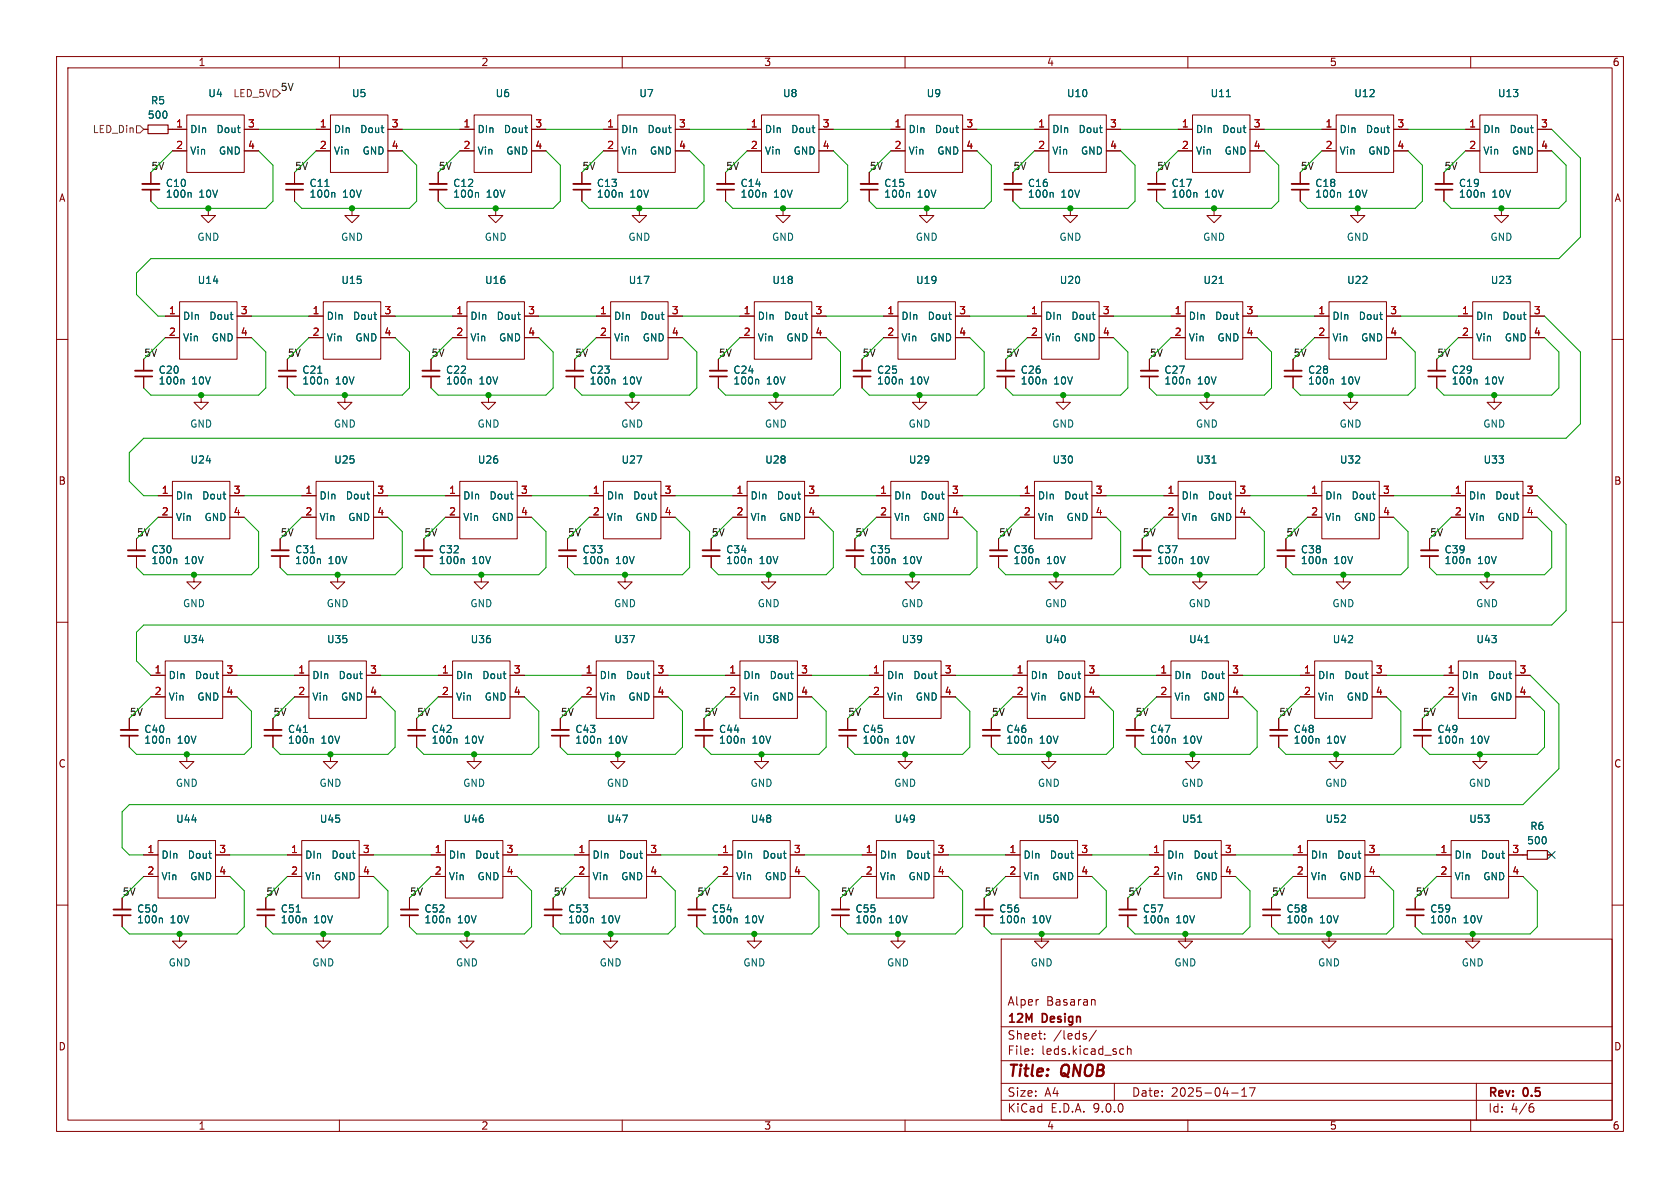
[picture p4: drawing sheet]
<svg xmlns="http://www.w3.org/2000/svg" width="297mm" height="210mm" viewBox="0 0 297 210" stroke-linecap="round" stroke-linejoin="round" font-family="sans-serif">
<defs><g id="words">
<g font-size="2.8" fill="#840000">
<text x="178" y="190.9">Title:</text>
<text x="187.7" y="190.9">QNOB</text>
</g>
<g font-size="2.1" fill="#840000">
<text x="178" y="178">Alper</text>
<text x="184.9" y="178">Basaran</text>
<text x="178" y="184">Sheet:</text>
<text x="178" y="181.2">12M</text>
<text x="184.3" y="181.2">Design</text>
<text x="186.2" y="184">/leds/</text>
<text x="178" y="186.7">File:</text>
<text x="184.1" y="186.7">leds.kicad_sch</text>
<text x="178" y="196.9">KiCad</text>
<text x="178" y="194.1">Size:</text>
<text x="184.7" y="194.1">A4</text>
<text x="185.7" y="196.9">E.D.A.</text>
<text x="193.3" y="196.9">9.0.0</text>
<text x="200" y="194.1">Date:</text>
<text x="207" y="194.1">2025-04-17</text>
<text x="263" y="194.3">Rev:</text>
<text x="263" y="196.9">Id:</text>
<text x="267.1" y="196.9">4/6</text>
<text x="269.4" y="194.3">0.5</text>
</g>
<g font-size="1.8" fill="#840000">
<text x="35" y="11.9">1</text>
<text x="85" y="11.9">2</text>
<text x="135" y="11.9">3</text>
<text x="185" y="11.9">4</text>
<text x="235" y="11.9">5</text>
<text x="285" y="11.9">6</text>
<text x="10.3" y="35.9">A</text>
<text x="285.3" y="35.9">A</text>
<text x="10.3" y="85.9">B</text>
<text x="285.3" y="85.9">B</text>
<text x="10.3" y="135.9">C</text>
<text x="285.3" y="135.9">C</text>
<text x="10.3" y="185.9">D</text>
<text x="285.3" y="185.9">D</text>
<text x="35" y="199.9">1</text>
<text x="85" y="199.9">2</text>
<text x="135" y="199.9">3</text>
<text x="185" y="199.9">4</text>
<text x="235" y="199.9">5</text>
<text x="285" y="199.9">6</text>
</g>
<g font-size="1.8" fill="#006464">
<text x="36.7" y="17.4">U4</text>
<text x="62.1" y="17.4">U5</text>
<text x="87.5" y="17.4">U6</text>
<text x="112.9" y="17.4">U7</text>
<text x="138.3" y="17.4">U8</text>
<text x="163.7" y="17.4">U9</text>
<text x="188.5" y="17.4">U10</text>
<text x="213.9" y="17.4">U11</text>
<text x="239.3" y="17.4">U12</text>
<text x="264.7" y="17.4">U13</text>
<text x="26" y="21.2">500</text>
<text x="26.6" y="18.6">R5</text>
<text x="33.5" y="23.7">DIn</text>
<text x="38.2" y="23.7">Dout</text>
<text x="58.9" y="23.7">DIn</text>
<text x="63.6" y="23.7">Dout</text>
<text x="84.3" y="23.7">DIn</text>
<text x="89" y="23.7">Dout</text>
<text x="109.7" y="23.7">DIn</text>
<text x="114.4" y="23.7">Dout</text>
<text x="135.1" y="23.7">DIn</text>
<text x="139.8" y="23.7">Dout</text>
<text x="160.5" y="23.7">DIn</text>
<text x="165.2" y="23.7">Dout</text>
<text x="185.9" y="23.7">DIn</text>
<text x="190.6" y="23.7">Dout</text>
<text x="211.3" y="23.7">DIn</text>
<text x="216" y="23.7">Dout</text>
<text x="236.7" y="23.7">DIn</text>
<text x="241.4" y="23.7">Dout</text>
<text x="262.1" y="23.7">DIn</text>
<text x="266.8" y="23.7">Dout</text>
<text x="33.5" y="27.5">Vin</text>
<text x="38.6" y="27.5">GND</text>
<text x="58.9" y="27.5">Vin</text>
<text x="64" y="27.5">GND</text>
<text x="84.3" y="27.5">Vin</text>
<text x="89.4" y="27.5">GND</text>
<text x="109.7" y="27.5">Vin</text>
<text x="114.8" y="27.5">GND</text>
<text x="135.1" y="27.5">Vin</text>
<text x="140.2" y="27.5">GND</text>
<text x="160.5" y="27.5">Vin</text>
<text x="165.6" y="27.5">GND</text>
<text x="185.9" y="27.5">Vin</text>
<text x="191" y="27.5">GND</text>
<text x="211.3" y="27.5">Vin</text>
<text x="216.4" y="27.5">GND</text>
<text x="236.7" y="27.5">Vin</text>
<text x="241.8" y="27.5">GND</text>
<text x="262.1" y="27.5">Vin</text>
<text x="267.2" y="27.5">GND</text>
<text x="29.2" y="35.2">100n</text>
<text x="29.2" y="33.2">C10</text>
<text x="35.2" y="35.2">10V</text>
<text x="54.6" y="35.2">100n</text>
<text x="54.6" y="33.2">C11</text>
<text x="60.6" y="35.2">10V</text>
<text x="80" y="35.2">100n</text>
<text x="80" y="33.2">C12</text>
<text x="86" y="35.2">10V</text>
<text x="105.4" y="35.2">100n</text>
<text x="105.4" y="33.2">C13</text>
<text x="111.4" y="35.2">10V</text>
<text x="130.8" y="35.2">100n</text>
<text x="130.8" y="33.2">C14</text>
<text x="136.8" y="35.2">10V</text>
<text x="156.2" y="35.2">100n</text>
<text x="156.2" y="33.2">C15</text>
<text x="162.2" y="35.2">10V</text>
<text x="181.6" y="35.2">100n</text>
<text x="181.6" y="33.2">C16</text>
<text x="187.6" y="35.2">10V</text>
<text x="207" y="35.2">100n</text>
<text x="207" y="33.2">C17</text>
<text x="213" y="35.2">10V</text>
<text x="232.4" y="35.2">100n</text>
<text x="232.4" y="33.2">C18</text>
<text x="238.4" y="35.2">10V</text>
<text x="257.8" y="35.2">100n</text>
<text x="257.8" y="33.2">C19</text>
<text x="263.8" y="35.2">10V</text>
<text x="34.8" y="42.8">GND</text>
<text x="60.2" y="42.8">GND</text>
<text x="85.6" y="42.8">GND</text>
<text x="111" y="42.8">GND</text>
<text x="136.4" y="42.8">GND</text>
<text x="161.8" y="42.8">GND</text>
<text x="187.2" y="42.8">GND</text>
<text x="212.6" y="42.8">GND</text>
<text x="238" y="42.8">GND</text>
<text x="263.4" y="42.8">GND</text>
<text x="34.9" y="50.4">U14</text>
<text x="60.3" y="50.4">U15</text>
<text x="85.7" y="50.4">U16</text>
<text x="111.1" y="50.4">U17</text>
<text x="136.5" y="50.4">U18</text>
<text x="161.9" y="50.4">U19</text>
<text x="187.3" y="50.4">U20</text>
<text x="212.7" y="50.4">U21</text>
<text x="238.1" y="50.4">U22</text>
<text x="263.5" y="50.4">U23</text>
<text x="32.3" y="56.7">DIn</text>
<text x="36.9" y="56.7">Dout</text>
<text x="57.7" y="56.7">DIn</text>
<text x="62.3" y="56.7">Dout</text>
<text x="83.1" y="56.7">DIn</text>
<text x="87.7" y="56.7">Dout</text>
<text x="108.5" y="56.7">DIn</text>
<text x="113.1" y="56.7">Dout</text>
<text x="133.9" y="56.7">DIn</text>
<text x="138.5" y="56.7">Dout</text>
<text x="159.3" y="56.7">DIn</text>
<text x="163.9" y="56.7">Dout</text>
<text x="184.7" y="56.7">DIn</text>
<text x="189.3" y="56.7">Dout</text>
<text x="210.1" y="56.7">DIn</text>
<text x="214.7" y="56.7">Dout</text>
<text x="235.5" y="56.7">DIn</text>
<text x="240.1" y="56.7">Dout</text>
<text x="260.9" y="56.7">DIn</text>
<text x="265.5" y="56.7">Dout</text>
<text x="32.3" y="60.6">Vin</text>
<text x="37.3" y="60.6">GND</text>
<text x="57.7" y="60.6">Vin</text>
<text x="62.7" y="60.6">GND</text>
<text x="83.1" y="60.6">Vin</text>
<text x="88.1" y="60.6">GND</text>
<text x="108.5" y="60.6">Vin</text>
<text x="113.5" y="60.6">GND</text>
<text x="133.9" y="60.6">Vin</text>
<text x="138.9" y="60.6">GND</text>
<text x="159.3" y="60.6">Vin</text>
<text x="164.3" y="60.6">GND</text>
<text x="184.7" y="60.6">Vin</text>
<text x="189.7" y="60.6">GND</text>
<text x="210.1" y="60.6">Vin</text>
<text x="215.1" y="60.6">GND</text>
<text x="235.5" y="60.6">Vin</text>
<text x="240.5" y="60.6">GND</text>
<text x="260.9" y="60.6">Vin</text>
<text x="265.9" y="60.6">GND</text>
<text x="27.9" y="68.2">100n</text>
<text x="27.9" y="66.3">C20</text>
<text x="33.9" y="68.2">10V</text>
<text x="53.3" y="68.2">100n</text>
<text x="53.3" y="66.3">C21</text>
<text x="59.3" y="68.2">10V</text>
<text x="78.7" y="68.2">100n</text>
<text x="78.7" y="66.3">C22</text>
<text x="84.7" y="68.2">10V</text>
<text x="104.1" y="68.2">100n</text>
<text x="104.1" y="66.3">C23</text>
<text x="110.1" y="68.2">10V</text>
<text x="129.5" y="68.2">100n</text>
<text x="129.5" y="66.3">C24</text>
<text x="135.5" y="68.2">10V</text>
<text x="154.9" y="68.2">100n</text>
<text x="154.9" y="66.3">C25</text>
<text x="160.9" y="68.2">10V</text>
<text x="180.3" y="68.2">100n</text>
<text x="180.3" y="66.3">C26</text>
<text x="186.3" y="68.2">10V</text>
<text x="205.7" y="68.2">100n</text>
<text x="205.7" y="66.3">C27</text>
<text x="211.7" y="68.2">10V</text>
<text x="231.1" y="68.2">100n</text>
<text x="231.1" y="66.3">C28</text>
<text x="237.1" y="68.2">10V</text>
<text x="256.5" y="68.2">100n</text>
<text x="256.5" y="66.3">C29</text>
<text x="262.5" y="68.2">10V</text>
<text x="33.5" y="75.8">GND</text>
<text x="58.9" y="75.8">GND</text>
<text x="84.3" y="75.8">GND</text>
<text x="109.7" y="75.8">GND</text>
<text x="135.1" y="75.8">GND</text>
<text x="160.5" y="75.8">GND</text>
<text x="185.9" y="75.8">GND</text>
<text x="211.3" y="75.8">GND</text>
<text x="236.7" y="75.8">GND</text>
<text x="262.1" y="75.8">GND</text>
<text x="33.6" y="82.1">U24</text>
<text x="59" y="82.1">U25</text>
<text x="84.4" y="82.1">U26</text>
<text x="109.8" y="82.1">U27</text>
<text x="135.2" y="82.1">U28</text>
<text x="160.6" y="82.1">U29</text>
<text x="186" y="82.1">U30</text>
<text x="211.4" y="82.1">U31</text>
<text x="236.8" y="82.1">U32</text>
<text x="262.2" y="82.1">U33</text>
<text x="31" y="88.5">DIn</text>
<text x="35.6" y="88.5">Dout</text>
<text x="56.4" y="88.5">DIn</text>
<text x="61" y="88.5">Dout</text>
<text x="81.8" y="88.5">DIn</text>
<text x="86.4" y="88.5">Dout</text>
<text x="107.2" y="88.5">DIn</text>
<text x="111.8" y="88.5">Dout</text>
<text x="132.6" y="88.5">DIn</text>
<text x="137.2" y="88.5">Dout</text>
<text x="158" y="88.5">DIn</text>
<text x="162.6" y="88.5">Dout</text>
<text x="183.4" y="88.5">DIn</text>
<text x="188" y="88.5">Dout</text>
<text x="208.8" y="88.5">DIn</text>
<text x="213.4" y="88.5">Dout</text>
<text x="234.2" y="88.5">DIn</text>
<text x="238.8" y="88.5">Dout</text>
<text x="259.6" y="88.5">DIn</text>
<text x="264.2" y="88.5">Dout</text>
<text x="31" y="92.3">Vin</text>
<text x="36.1" y="92.3">GND</text>
<text x="56.4" y="92.3">Vin</text>
<text x="61.5" y="92.3">GND</text>
<text x="81.8" y="92.3">Vin</text>
<text x="86.9" y="92.3">GND</text>
<text x="107.2" y="92.3">Vin</text>
<text x="112.3" y="92.3">GND</text>
<text x="132.6" y="92.3">Vin</text>
<text x="137.7" y="92.3">GND</text>
<text x="158" y="92.3">Vin</text>
<text x="163.1" y="92.3">GND</text>
<text x="183.4" y="92.3">Vin</text>
<text x="188.5" y="92.3">GND</text>
<text x="208.8" y="92.3">Vin</text>
<text x="213.9" y="92.3">GND</text>
<text x="234.2" y="92.3">Vin</text>
<text x="239.3" y="92.3">GND</text>
<text x="259.6" y="92.3">Vin</text>
<text x="264.7" y="92.3">GND</text>
<text x="26.7" y="99.9">100n</text>
<text x="26.7" y="98">C30</text>
<text x="32.6" y="99.9">10V</text>
<text x="52.1" y="99.9">100n</text>
<text x="52.1" y="98">C31</text>
<text x="58" y="99.9">10V</text>
<text x="77.5" y="99.9">100n</text>
<text x="77.5" y="98">C32</text>
<text x="83.4" y="99.9">10V</text>
<text x="102.9" y="99.9">100n</text>
<text x="102.9" y="98">C33</text>
<text x="108.8" y="99.9">10V</text>
<text x="128.3" y="99.9">100n</text>
<text x="128.3" y="98">C34</text>
<text x="134.2" y="99.9">10V</text>
<text x="153.7" y="99.9">100n</text>
<text x="153.7" y="98">C35</text>
<text x="159.6" y="99.9">10V</text>
<text x="179.1" y="99.9">100n</text>
<text x="179.1" y="98">C36</text>
<text x="185" y="99.9">10V</text>
<text x="204.5" y="99.9">100n</text>
<text x="204.5" y="98">C37</text>
<text x="210.4" y="99.9">10V</text>
<text x="229.9" y="99.9">100n</text>
<text x="229.9" y="98">C38</text>
<text x="235.8" y="99.9">10V</text>
<text x="255.3" y="99.9">100n</text>
<text x="255.3" y="98">C39</text>
<text x="261.2" y="99.9">10V</text>
<text x="32.3" y="107.5">GND</text>
<text x="57.7" y="107.5">GND</text>
<text x="83.1" y="107.5">GND</text>
<text x="108.5" y="107.5">GND</text>
<text x="133.9" y="107.5">GND</text>
<text x="159.3" y="107.5">GND</text>
<text x="184.7" y="107.5">GND</text>
<text x="210.1" y="107.5">GND</text>
<text x="235.5" y="107.5">GND</text>
<text x="260.9" y="107.5">GND</text>
<text x="32.3" y="113.9">U34</text>
<text x="57.7" y="113.9">U35</text>
<text x="83.1" y="113.9">U36</text>
<text x="108.5" y="113.9">U37</text>
<text x="133.9" y="113.9">U38</text>
<text x="159.3" y="113.9">U39</text>
<text x="184.7" y="113.9">U40</text>
<text x="210.1" y="113.9">U41</text>
<text x="235.5" y="113.9">U42</text>
<text x="260.9" y="113.9">U43</text>
<text x="29.7" y="120.2">DIn</text>
<text x="29.7" y="124.1">Vin</text>
<text x="34.4" y="120.2">Dout</text>
<text x="34.8" y="124.1">GND</text>
<text x="55.1" y="120.2">DIn</text>
<text x="55.1" y="124.1">Vin</text>
<text x="59.8" y="120.2">Dout</text>
<text x="60.2" y="124.1">GND</text>
<text x="80.5" y="120.2">DIn</text>
<text x="80.5" y="124.1">Vin</text>
<text x="85.2" y="120.2">Dout</text>
<text x="85.6" y="124.1">GND</text>
<text x="105.9" y="120.2">DIn</text>
<text x="105.9" y="124.1">Vin</text>
<text x="110.6" y="120.2">Dout</text>
<text x="111" y="124.1">GND</text>
<text x="131.3" y="120.2">DIn</text>
<text x="131.3" y="124.1">Vin</text>
<text x="136" y="120.2">Dout</text>
<text x="136.4" y="124.1">GND</text>
<text x="156.7" y="120.2">DIn</text>
<text x="156.7" y="124.1">Vin</text>
<text x="161.4" y="120.2">Dout</text>
<text x="161.8" y="124.1">GND</text>
<text x="182.1" y="120.2">DIn</text>
<text x="182.1" y="124.1">Vin</text>
<text x="186.8" y="120.2">Dout</text>
<text x="187.2" y="124.1">GND</text>
<text x="207.5" y="120.2">DIn</text>
<text x="207.5" y="124.1">Vin</text>
<text x="212.2" y="120.2">Dout</text>
<text x="212.6" y="124.1">GND</text>
<text x="232.9" y="120.2">DIn</text>
<text x="232.9" y="124.1">Vin</text>
<text x="237.6" y="120.2">Dout</text>
<text x="238" y="124.1">GND</text>
<text x="258.3" y="120.2">DIn</text>
<text x="258.3" y="124.1">Vin</text>
<text x="263" y="120.2">Dout</text>
<text x="263.4" y="124.1">GND</text>
<text x="25.4" y="131.7">100n</text>
<text x="25.4" y="129.8">C40</text>
<text x="31.4" y="131.7">10V</text>
<text x="50.8" y="131.7">100n</text>
<text x="50.8" y="129.8">C41</text>
<text x="56.8" y="131.7">10V</text>
<text x="76.2" y="131.7">100n</text>
<text x="76.2" y="129.8">C42</text>
<text x="82.2" y="131.7">10V</text>
<text x="101.6" y="131.7">100n</text>
<text x="101.6" y="129.8">C43</text>
<text x="107.6" y="131.7">10V</text>
<text x="127" y="131.7">100n</text>
<text x="127" y="129.8">C44</text>
<text x="133" y="131.7">10V</text>
<text x="152.4" y="131.7">100n</text>
<text x="152.4" y="129.8">C45</text>
<text x="158.4" y="131.7">10V</text>
<text x="177.8" y="131.7">100n</text>
<text x="177.8" y="129.8">C46</text>
<text x="183.8" y="131.7">10V</text>
<text x="203.2" y="131.7">100n</text>
<text x="203.2" y="129.8">C47</text>
<text x="209.2" y="131.7">10V</text>
<text x="228.6" y="131.7">100n</text>
<text x="228.6" y="129.8">C48</text>
<text x="234.6" y="131.7">10V</text>
<text x="254" y="131.7">100n</text>
<text x="254" y="129.8">C49</text>
<text x="260" y="131.7">10V</text>
<text x="31" y="139.3">GND</text>
<text x="56.4" y="139.3">GND</text>
<text x="81.8" y="139.3">GND</text>
<text x="107.2" y="139.3">GND</text>
<text x="132.6" y="139.3">GND</text>
<text x="158" y="139.3">GND</text>
<text x="183.4" y="139.3">GND</text>
<text x="208.8" y="139.3">GND</text>
<text x="234.2" y="139.3">GND</text>
<text x="259.6" y="139.3">GND</text>
<text x="31" y="145.6">U44</text>
<text x="56.4" y="145.6">U45</text>
<text x="81.8" y="145.6">U46</text>
<text x="107.2" y="145.6">U47</text>
<text x="132.6" y="145.6">U48</text>
<text x="158" y="145.6">U49</text>
<text x="183.4" y="145.6">U50</text>
<text x="208.8" y="145.6">U51</text>
<text x="234.2" y="145.6">U52</text>
<text x="259.6" y="145.6">U53</text>
<text x="269.9" y="149.5">500</text>
<text x="270.4" y="146.9">R6</text>
<text x="28.4" y="152">DIn</text>
<text x="28.4" y="155.8">Vin</text>
<text x="33.1" y="152">Dout</text>
<text x="33.5" y="155.8">GND</text>
<text x="53.8" y="152">DIn</text>
<text x="53.8" y="155.8">Vin</text>
<text x="58.5" y="152">Dout</text>
<text x="58.9" y="155.8">GND</text>
<text x="79.2" y="152">DIn</text>
<text x="79.2" y="155.8">Vin</text>
<text x="83.9" y="152">Dout</text>
<text x="84.3" y="155.8">GND</text>
<text x="104.6" y="152">DIn</text>
<text x="104.6" y="155.8">Vin</text>
<text x="109.3" y="152">Dout</text>
<text x="109.7" y="155.8">GND</text>
<text x="130" y="152">DIn</text>
<text x="130" y="155.8">Vin</text>
<text x="134.7" y="152">Dout</text>
<text x="135.1" y="155.8">GND</text>
<text x="155.4" y="152">DIn</text>
<text x="155.4" y="155.8">Vin</text>
<text x="160.1" y="152">Dout</text>
<text x="160.5" y="155.8">GND</text>
<text x="180.8" y="152">DIn</text>
<text x="180.8" y="155.8">Vin</text>
<text x="185.5" y="152">Dout</text>
<text x="185.9" y="155.8">GND</text>
<text x="206.2" y="152">DIn</text>
<text x="206.2" y="155.8">Vin</text>
<text x="210.9" y="152">Dout</text>
<text x="211.3" y="155.8">GND</text>
<text x="231.6" y="152">DIn</text>
<text x="231.6" y="155.8">Vin</text>
<text x="236.3" y="152">Dout</text>
<text x="236.7" y="155.8">GND</text>
<text x="257" y="152">DIn</text>
<text x="257" y="155.8">Vin</text>
<text x="261.7" y="152">Dout</text>
<text x="262.1" y="155.8">GND</text>
<text x="24.1" y="161.5">C50</text>
<text x="49.5" y="161.5">C51</text>
<text x="74.9" y="161.5">C52</text>
<text x="100.3" y="161.5">C53</text>
<text x="125.7" y="161.5">C54</text>
<text x="151.1" y="161.5">C55</text>
<text x="176.5" y="161.5">C56</text>
<text x="201.9" y="161.5">C57</text>
<text x="227.3" y="161.5">C58</text>
<text x="252.7" y="161.5">C59</text>
<text x="24.1" y="163.4">100n</text>
<text x="30.1" y="163.4">10V</text>
<text x="49.5" y="163.4">100n</text>
<text x="55.5" y="163.4">10V</text>
<text x="74.9" y="163.4">100n</text>
<text x="80.9" y="163.4">10V</text>
<text x="100.3" y="163.4">100n</text>
<text x="106.3" y="163.4">10V</text>
<text x="125.7" y="163.4">100n</text>
<text x="131.7" y="163.4">10V</text>
<text x="151.1" y="163.4">100n</text>
<text x="157.1" y="163.4">10V</text>
<text x="176.5" y="163.4">100n</text>
<text x="182.5" y="163.4">10V</text>
<text x="201.9" y="163.4">100n</text>
<text x="207.9" y="163.4">10V</text>
<text x="227.3" y="163.4">100n</text>
<text x="233.3" y="163.4">10V</text>
<text x="252.7" y="163.4">100n</text>
<text x="258.7" y="163.4">10V</text>
<text x="29.7" y="171">GND</text>
<text x="55.1" y="171">GND</text>
<text x="80.5" y="171">GND</text>
<text x="105.9" y="171">GND</text>
<text x="131.3" y="171">GND</text>
<text x="156.7" y="171">GND</text>
<text x="182.1" y="171">GND</text>
<text x="207.5" y="171">GND</text>
<text x="232.9" y="171">GND</text>
<text x="258.3" y="171">GND</text>
</g>
<g font-size="1.8" fill="#725600">
<text x="41.2" y="17.4">LED_5V</text>
<text x="16.3" y="23.7">LED_Din</text>
</g>
<g font-size="1.8" fill="#0f0f0f">
<text x="49.5" y="16.2">5V</text>
<text x="26.7" y="30.1">5V</text>
<text x="52.1" y="30.1">5V</text>
<text x="77.5" y="30.1">5V</text>
<text x="102.9" y="30.1">5V</text>
<text x="128.3" y="30.1">5V</text>
<text x="153.7" y="30.1">5V</text>
<text x="179.1" y="30.1">5V</text>
<text x="204.5" y="30.1">5V</text>
<text x="229.9" y="30.1">5V</text>
<text x="255.3" y="30.1">5V</text>
<text x="25.4" y="63.2">5V</text>
<text x="50.8" y="63.2">5V</text>
<text x="76.2" y="63.2">5V</text>
<text x="101.6" y="63.2">5V</text>
<text x="127" y="63.2">5V</text>
<text x="152.4" y="63.2">5V</text>
<text x="177.8" y="63.2">5V</text>
<text x="203.2" y="63.2">5V</text>
<text x="228.6" y="63.2">5V</text>
<text x="254" y="63.2">5V</text>
<text x="24.1" y="94.9">5V</text>
<text x="49.5" y="94.9">5V</text>
<text x="74.9" y="94.9">5V</text>
<text x="100.3" y="94.9">5V</text>
<text x="125.7" y="94.9">5V</text>
<text x="151.1" y="94.9">5V</text>
<text x="176.5" y="94.9">5V</text>
<text x="201.9" y="94.9">5V</text>
<text x="227.3" y="94.9">5V</text>
<text x="252.7" y="94.9">5V</text>
<text x="22.9" y="126.7">5V</text>
<text x="48.3" y="126.7">5V</text>
<text x="73.7" y="126.7">5V</text>
<text x="99.1" y="126.7">5V</text>
<text x="124.5" y="126.7">5V</text>
<text x="149.9" y="126.7">5V</text>
<text x="175.3" y="126.7">5V</text>
<text x="200.7" y="126.7">5V</text>
<text x="226.1" y="126.7">5V</text>
<text x="251.5" y="126.7">5V</text>
<text x="21.6" y="158.4">5V</text>
<text x="47" y="158.4">5V</text>
<text x="72.4" y="158.4">5V</text>
<text x="97.8" y="158.4">5V</text>
<text x="123.2" y="158.4">5V</text>
<text x="148.6" y="158.4">5V</text>
<text x="174" y="158.4">5V</text>
<text x="199.4" y="158.4">5V</text>
<text x="224.8" y="158.4">5V</text>
<text x="250.2" y="158.4">5V</text>
</g>
<g font-size="1.8" fill="#a90000">
<text x="31" y="22.6">1</text>
<text x="43.7" y="22.6">3</text>
<text x="56.4" y="22.6">1</text>
<text x="69.1" y="22.6">3</text>
<text x="81.8" y="22.6">1</text>
<text x="94.5" y="22.6">3</text>
<text x="107.2" y="22.6">1</text>
<text x="119.9" y="22.6">3</text>
<text x="132.6" y="22.6">1</text>
<text x="145.3" y="22.6">3</text>
<text x="158" y="22.6">1</text>
<text x="170.7" y="22.6">3</text>
<text x="183.4" y="22.6">1</text>
<text x="196.1" y="22.6">3</text>
<text x="208.8" y="22.6">1</text>
<text x="221.5" y="22.6">3</text>
<text x="234.2" y="22.6">1</text>
<text x="246.9" y="22.6">3</text>
<text x="259.6" y="22.6">1</text>
<text x="272.3" y="22.6">3</text>
<text x="31" y="26.4">2</text>
<text x="43.7" y="26.4">4</text>
<text x="56.4" y="26.4">2</text>
<text x="69.1" y="26.4">4</text>
<text x="81.8" y="26.4">2</text>
<text x="94.5" y="26.4">4</text>
<text x="107.2" y="26.4">2</text>
<text x="119.9" y="26.4">4</text>
<text x="132.6" y="26.4">2</text>
<text x="145.3" y="26.4">4</text>
<text x="158" y="26.4">2</text>
<text x="170.7" y="26.4">4</text>
<text x="183.4" y="26.4">2</text>
<text x="196.1" y="26.4">4</text>
<text x="208.8" y="26.4">2</text>
<text x="221.5" y="26.4">4</text>
<text x="234.2" y="26.4">2</text>
<text x="246.9" y="26.4">4</text>
<text x="259.6" y="26.4">2</text>
<text x="272.3" y="26.4">4</text>
<text x="29.8" y="55.6">1</text>
<text x="29.8" y="59.4">2</text>
<text x="42.5" y="55.6">3</text>
<text x="42.5" y="59.4">4</text>
<text x="55.2" y="55.6">1</text>
<text x="55.2" y="59.4">2</text>
<text x="67.9" y="55.6">3</text>
<text x="67.9" y="59.4">4</text>
<text x="80.6" y="55.6">1</text>
<text x="80.6" y="59.4">2</text>
<text x="93.3" y="55.6">3</text>
<text x="93.3" y="59.4">4</text>
<text x="106" y="55.6">1</text>
<text x="106" y="59.4">2</text>
<text x="118.7" y="55.6">3</text>
<text x="118.7" y="59.4">4</text>
<text x="131.4" y="55.6">1</text>
<text x="131.4" y="59.4">2</text>
<text x="144.1" y="55.6">3</text>
<text x="144.1" y="59.4">4</text>
<text x="156.8" y="55.6">1</text>
<text x="156.8" y="59.4">2</text>
<text x="169.5" y="55.6">3</text>
<text x="169.5" y="59.4">4</text>
<text x="182.2" y="55.6">1</text>
<text x="182.2" y="59.4">2</text>
<text x="194.9" y="55.6">3</text>
<text x="194.9" y="59.4">4</text>
<text x="207.6" y="55.6">1</text>
<text x="207.6" y="59.4">2</text>
<text x="220.3" y="55.6">3</text>
<text x="220.3" y="59.4">4</text>
<text x="233" y="55.6">1</text>
<text x="233" y="59.4">2</text>
<text x="245.7" y="55.6">3</text>
<text x="245.7" y="59.4">4</text>
<text x="258.4" y="55.6">1</text>
<text x="258.4" y="59.4">2</text>
<text x="271.1" y="55.6">3</text>
<text x="271.1" y="59.4">4</text>
<text x="28.5" y="87.4">1</text>
<text x="41.2" y="87.4">3</text>
<text x="53.9" y="87.4">1</text>
<text x="66.6" y="87.4">3</text>
<text x="79.3" y="87.4">1</text>
<text x="92" y="87.4">3</text>
<text x="104.7" y="87.4">1</text>
<text x="117.4" y="87.4">3</text>
<text x="130.1" y="87.4">1</text>
<text x="142.8" y="87.4">3</text>
<text x="155.5" y="87.4">1</text>
<text x="168.2" y="87.4">3</text>
<text x="180.9" y="87.4">1</text>
<text x="193.6" y="87.4">3</text>
<text x="206.3" y="87.4">1</text>
<text x="219" y="87.4">3</text>
<text x="231.7" y="87.4">1</text>
<text x="244.4" y="87.4">3</text>
<text x="257.1" y="87.4">1</text>
<text x="269.8" y="87.4">3</text>
<text x="28.5" y="91.2">2</text>
<text x="41.2" y="91.2">4</text>
<text x="53.9" y="91.2">2</text>
<text x="66.6" y="91.2">4</text>
<text x="79.3" y="91.2">2</text>
<text x="92" y="91.2">4</text>
<text x="104.7" y="91.2">2</text>
<text x="117.4" y="91.2">4</text>
<text x="130.1" y="91.2">2</text>
<text x="142.8" y="91.2">4</text>
<text x="155.5" y="91.2">2</text>
<text x="168.2" y="91.2">4</text>
<text x="180.9" y="91.2">2</text>
<text x="193.6" y="91.2">4</text>
<text x="206.3" y="91.2">2</text>
<text x="219" y="91.2">4</text>
<text x="231.7" y="91.2">2</text>
<text x="244.4" y="91.2">4</text>
<text x="257.1" y="91.2">2</text>
<text x="269.8" y="91.2">4</text>
<text x="27.2" y="119.1">1</text>
<text x="39.9" y="119.1">3</text>
<text x="52.6" y="119.1">1</text>
<text x="65.3" y="119.1">3</text>
<text x="78" y="119.1">1</text>
<text x="90.7" y="119.1">3</text>
<text x="103.4" y="119.1">1</text>
<text x="116.1" y="119.1">3</text>
<text x="128.8" y="119.1">1</text>
<text x="141.5" y="119.1">3</text>
<text x="154.2" y="119.1">1</text>
<text x="166.9" y="119.1">3</text>
<text x="179.6" y="119.1">1</text>
<text x="192.3" y="119.1">3</text>
<text x="205" y="119.1">1</text>
<text x="217.7" y="119.1">3</text>
<text x="230.4" y="119.1">1</text>
<text x="243.1" y="119.1">3</text>
<text x="255.8" y="119.1">1</text>
<text x="268.5" y="119.1">3</text>
<text x="27.2" y="122.9">2</text>
<text x="39.9" y="122.9">4</text>
<text x="52.6" y="122.9">2</text>
<text x="65.3" y="122.9">4</text>
<text x="78" y="122.9">2</text>
<text x="90.7" y="122.9">4</text>
<text x="103.4" y="122.9">2</text>
<text x="116.1" y="122.9">4</text>
<text x="128.8" y="122.9">2</text>
<text x="141.5" y="122.9">4</text>
<text x="154.2" y="122.9">2</text>
<text x="166.9" y="122.9">4</text>
<text x="179.6" y="122.9">2</text>
<text x="192.3" y="122.9">4</text>
<text x="205" y="122.9">2</text>
<text x="217.7" y="122.9">4</text>
<text x="230.4" y="122.9">2</text>
<text x="243.1" y="122.9">4</text>
<text x="255.8" y="122.9">2</text>
<text x="268.5" y="122.9">4</text>
<text x="26" y="150.9">1</text>
<text x="26" y="154.7">2</text>
<text x="38.7" y="150.9">3</text>
<text x="38.7" y="154.7">4</text>
<text x="51.4" y="150.9">1</text>
<text x="51.4" y="154.7">2</text>
<text x="64.1" y="150.9">3</text>
<text x="64.1" y="154.7">4</text>
<text x="76.8" y="150.9">1</text>
<text x="76.8" y="154.7">2</text>
<text x="89.5" y="150.9">3</text>
<text x="89.5" y="154.7">4</text>
<text x="102.2" y="150.9">1</text>
<text x="102.2" y="154.7">2</text>
<text x="114.9" y="150.9">3</text>
<text x="114.9" y="154.7">4</text>
<text x="127.6" y="150.9">1</text>
<text x="127.6" y="154.7">2</text>
<text x="140.3" y="150.9">3</text>
<text x="140.3" y="154.7">4</text>
<text x="153" y="150.9">1</text>
<text x="153" y="154.7">2</text>
<text x="165.7" y="150.9">3</text>
<text x="165.7" y="154.7">4</text>
<text x="178.4" y="150.9">1</text>
<text x="178.4" y="154.7">2</text>
<text x="191.1" y="150.9">3</text>
<text x="191.1" y="154.7">4</text>
<text x="203.8" y="150.9">1</text>
<text x="203.8" y="154.7">2</text>
<text x="216.5" y="150.9">3</text>
<text x="216.5" y="154.7">4</text>
<text x="229.2" y="150.9">1</text>
<text x="229.2" y="154.7">2</text>
<text x="241.9" y="150.9">3</text>
<text x="241.9" y="154.7">4</text>
<text x="254.6" y="150.9">1</text>
<text x="254.6" y="154.7">2</text>
<text x="267.3" y="150.9">3</text>
<text x="267.3" y="154.7">4</text>
</g>
</g></defs>
<g fill="none" stroke="#840000" stroke-width=".18">
<path d="M10 10h277v190h-277zM12 12h273v186h-273zM60 10v2M110 10v2M160 10v2M210 10v2M260 10v2M25.4 22.9h.8M26.7 30.5v2M26.7 33.5v2.1M29.7 22.9h3.3M30.5 26.7h2.5"/>
<path d="M33 20.3h10.2v10.2h-10.2zM36.8 36.8v1.3h1.3l-1.3 1.3-1.2-1.3h1.2M36.8 36.8h.1M43.2 22.9h2.5M43.2 26.7h2.5M52.1 30.5v2M52.1 33.5v2.1M55.9 22.9h2.5M55.9 26.7h2.5M58.4 20.3h10.2v10.2h-10.2zM62.2 36.8v1.3h1.3l-1.3 1.3-1.2-1.3h1.2M62.2 36.8h.1"/>
<path d="M68.6 22.9h2.5M68.6 26.7h2.5M77.5 30.5v2M77.5 33.5v2.1M81.3 22.9h2.5M81.3 26.7h2.5M83.8 20.3h10.2v10.2h-10.2zM87.6 36.8v1.3h1.3l-1.3 1.3-1.2-1.3h1.2M87.6 36.8h.1M94 22.9h2.5M94 26.7h2.5M102.9 30.5v2"/>
<path d="M102.9 33.5v2.1M106.7 22.9h2.5M106.7 26.7h2.5M109.2 20.3h10.2v10.2h-10.2zM113 36.8v1.3h1.3l-1.3 1.3-1.2-1.3h1.2M113 36.8h.1M119.4 22.9h2.5M119.4 26.7h2.5M128.3 30.5v2M128.3 33.5v2.1M132.1 22.9h2.5M132.1 26.7h2.5"/>
<path d="M134.6 20.3h10.2v10.2h-10.2zM138.4 36.8v1.3h1.3l-1.3 1.3-1.2-1.3h1.2M138.4 36.8h.1M144.8 22.9h2.5M144.8 26.7h2.5M153.7 30.5v2M153.7 33.5v2.1M157.5 22.9h2.5M157.5 26.7h2.5M160 20.3h10.2v10.2h-10.2zM163.8 36.8v1.3h1.3l-1.3 1.3-1.2-1.3h1.2M163.8 36.8h.1"/>
<path d="M170.2 22.9h2.5M170.2 26.7h2.5M179.1 30.5v2M179.1 33.5v2.1M182.9 22.9h2.5M182.9 26.7h2.5M185.4 20.3h10.2v10.2h-10.2zM189.2 36.8v1.3h1.3l-1.3 1.3-1.2-1.3h1.2M189.2 36.8h.1M195.6 22.9h2.5M195.6 26.7h2.5M204.5 30.5v2"/>
<path d="M204.5 33.5v2.1M208.3 22.9h2.5M208.3 26.7h2.5M210.8 20.3h10.2v10.2h-10.2zM214.6 36.8v1.3h1.3l-1.3 1.3-1.2-1.3h1.2M214.6 36.8h.1M221 22.9h2.5M221 26.7h2.5M229.9 30.5v2M229.9 33.5v2.1M233.7 22.9h2.5M233.7 26.7h2.5"/>
<path d="M236.2 20.3h10.2v10.2h-10.2zM240 36.8v1.3h1.3l-1.3 1.3-1.2-1.3h1.2M240 36.8h.1M246.4 22.9h2.5M246.4 26.7h2.5M255.3 30.5v2M255.3 33.5v2.1M259.1 22.9h2.5M259.1 26.7h2.5M261.6 20.3h10.2v10.2h-10.2zM265.4 36.8v1.3h1.3l-1.3 1.3-1.2-1.3h1.2M265.4 36.8h.1"/>
<path d="M271.8 22.9h2.5M271.8 26.7h2.5M29.2 55.9h2.5M29.2 59.7h2.5M31.7 53.3h10.2v10.2h-10.2zM41.9 55.9h2.5M41.9 59.7h2.5M54.6 55.9h2.5M54.6 59.7h2.5M57.1 53.3h10.2v10.2h-10.2zM67.3 55.9h2.5M67.3 59.7h2.5"/>
<path d="M80 55.9h2.5M80 59.7h2.5M82.5 53.3h10.2v10.2h-10.2zM92.7 55.9h2.5M92.7 59.7h2.5M105.4 55.9h2.5M105.4 59.7h2.5M107.9 53.3h10.2v10.2h-10.2zM118.1 55.9h2.5M118.1 59.7h2.5M130.8 55.9h2.5M130.8 59.7h2.5"/>
<path d="M133.3 53.3h10.2v10.2h-10.2zM143.5 55.9h2.5M143.5 59.7h2.5M156.2 55.9h2.5M156.2 59.7h2.5M158.7 53.3h10.2v10.2h-10.2zM168.9 55.9h2.5M168.9 59.7h2.5M181.6 55.9h2.5M181.6 59.7h2.5M184.1 53.3h10.2v10.2h-10.2zM194.3 55.9h2.5"/>
<path d="M194.3 59.7h2.5M207 55.9h2.5M207 59.7h2.5M209.5 53.3h10.2v10.2h-10.2zM219.7 55.9h2.5M219.7 59.7h2.5M232.4 55.9h2.5M232.4 59.7h2.5M234.9 53.3h10.2v10.2h-10.2zM245.1 55.9h2.5M245.1 59.7h2.5M257.8 55.9h2.5"/>
<path d="M257.8 59.7h2.5M260.3 53.3h10.2v10.2h-10.2zM270.5 55.9h2.5M270.5 59.7h2.5M10 60h2M25.4 63.5v2M25.4 66.5v2.1M35.6 69.9v1.2h1.2l-1.2 1.3-1.3-1.3h1.3M35.6 69.9h.1M50.8 63.5v2M50.8 66.5v2.1M61 69.9v1.2h1.2l-1.2 1.3-1.3-1.3h1.3"/>
<path d="M61 69.9h.1M76.2 63.5v2M76.2 66.5v2.1M86.4 69.9v1.2h1.2l-1.2 1.3-1.3-1.3h1.3M86.4 69.9h.1M101.6 63.5v2M101.6 66.5v2.1M111.8 69.9v1.2h1.2l-1.2 1.3-1.3-1.3h1.3M111.8 69.9h.1M127 63.5v2M127 66.5v2.1M137.2 69.9v1.2h1.2l-1.2 1.3-1.3-1.3h1.3"/>
<path d="M137.2 69.9h.1M152.4 63.5v2M152.4 66.5v2.1M162.6 69.9v1.2h1.2l-1.2 1.3-1.3-1.3h1.3M162.6 69.9h.1M177.8 63.5v2M177.8 66.5v2.1M188 69.9v1.2h1.2l-1.2 1.3-1.3-1.3h1.3M188 69.9h.1M203.2 63.5v2M203.2 66.5v2.1M213.4 69.9v1.2h1.2l-1.2 1.3-1.3-1.3h1.3"/>
<path d="M213.4 69.9h.1M228.6 63.5v2M228.6 66.5v2.1M238.8 69.9v1.2h1.2l-1.2 1.3-1.3-1.3h1.3M238.8 69.9h.1M254 63.5v2M254 66.5v2.1M264.2 69.9v1.2h1.2l-1.2 1.3-1.3-1.3h1.3M264.2 69.9h.1M285 60h2M24.1 95.3v2M24.1 98.3v2"/>
<path d="M27.9 87.6h2.6M27.9 91.4h2.6M30.5 85.1h10.1v10.2h-10.1zM40.6 87.6h2.6M40.6 91.4h2.6M49.5 95.3v2M49.5 98.3v2M53.3 87.6h2.6M53.3 91.4h2.6M55.9 85.1h10.1v10.2h-10.1zM66 87.6h2.6M66 91.4h2.6"/>
<path d="M74.9 95.3v2M74.9 98.3v2M78.7 87.6h2.6M78.7 91.4h2.6M81.3 85.1h10.1v10.2h-10.1zM91.4 87.6h2.6M91.4 91.4h2.6M100.3 95.3v2M100.3 98.3v2M104.1 87.6h2.6M104.1 91.4h2.6M106.7 85.1h10.1v10.2h-10.1z"/>
<path d="M116.8 87.6h2.6M116.8 91.4h2.6M125.7 95.3v2M125.7 98.3v2M129.5 87.6h2.6M129.5 91.4h2.6M132.1 85.1h10.1v10.2h-10.1zM142.2 87.6h2.6M142.2 91.4h2.6M151.1 95.3v2M151.1 98.3v2M154.9 87.6h2.6"/>
<path d="M154.9 91.4h2.6M157.5 85.1h10.1v10.2h-10.1zM167.6 87.6h2.6M167.6 91.4h2.6M176.5 95.3v2M176.5 98.3v2M180.3 87.6h2.6M180.3 91.4h2.6M182.9 85.1h10.1v10.2h-10.1zM193 87.6h2.6M193 91.4h2.6M201.9 95.3v2"/>
<path d="M201.9 98.3v2M205.7 87.6h2.6M205.7 91.4h2.6M208.3 85.1h10.1v10.2h-10.1zM218.4 87.6h2.6M218.4 91.4h2.6M227.3 95.3v2M227.3 98.3v2M231.1 87.6h2.6M231.1 91.4h2.6M233.7 85.1h10.1v10.2h-10.1zM243.8 87.6h2.6"/>
<path d="M243.8 91.4h2.6M252.7 95.3v2M252.7 98.3v2M256.5 87.6h2.6M256.5 91.4h2.6M259.1 85.1h10.1v10.2h-10.1zM269.2 87.6h2.6M269.2 91.4h2.6M10 110h2M26.7 119.4h2.5M29.2 116.8h10.2v10.2h-10.2zM34.3 101.6v1.3h1.3l-1.3 1.2-1.3-1.2h1.3"/>
<path d="M34.3 101.6h.1M39.4 119.4h2.5M52.1 119.4h2.5M54.6 116.8h10.2v10.2h-10.2zM59.7 101.6v1.3h1.3l-1.3 1.2-1.3-1.2h1.3M59.7 101.6h.1M64.8 119.4h2.5M77.5 119.4h2.5M80 116.8h10.2v10.2h-10.2zM85.1 101.6v1.3h1.3l-1.3 1.2-1.3-1.2h1.3M85.1 101.6h.1M90.2 119.4h2.5"/>
<path d="M102.9 119.4h2.5M105.4 116.8h10.2v10.2h-10.2zM110.5 101.6v1.3h1.3l-1.3 1.2-1.3-1.2h1.3M110.5 101.6h.1M115.6 119.4h2.5M128.3 119.4h2.5M130.8 116.8h10.2v10.2h-10.2zM135.9 101.6v1.3h1.3l-1.3 1.2-1.3-1.2h1.3M135.9 101.6h.1M141 119.4h2.5M153.7 119.4h2.5M156.2 116.8h10.2v10.2h-10.2z"/>
<path d="M161.3 101.6v1.3h1.3l-1.3 1.2-1.3-1.2h1.3M161.3 101.6h.1M166.4 119.4h2.5M179.1 119.4h2.5M181.6 116.8h10.2v10.2h-10.2zM186.7 101.6v1.3h1.3l-1.3 1.2-1.3-1.2h1.3M186.7 101.6h.1M191.8 119.4h2.5M204.5 119.4h2.5M207 116.8h10.2v10.2h-10.2zM212.1 101.6v1.3h1.3l-1.3 1.2-1.3-1.2h1.3M212.1 101.6h.1"/>
<path d="M217.2 119.4h2.5M229.9 119.4h2.5M232.4 116.8h10.2v10.2h-10.2zM237.5 101.6v1.3h1.3l-1.3 1.2-1.3-1.2h1.3M237.5 101.6h.1M242.6 119.4h2.5M255.3 119.4h2.5M257.8 116.8h10.2v10.2h-10.2zM262.9 101.6v1.3h1.3l-1.3 1.2-1.3-1.2h1.3M262.9 101.6h.1M268 119.4h2.5M285 110h2"/>
<path d="M22.9 127v2M22.9 130v2.1M26.7 123.2h2.5M33 133.4v1.2h1.3l-1.3 1.3-1.3-1.3h1.3M33 133.4h.1M39.4 123.2h2.5M48.3 127v2M48.3 130v2.1M52.1 123.2h2.5M58.4 133.4v1.2h1.3l-1.3 1.3-1.3-1.3h1.3M58.4 133.4h.1M64.8 123.2h2.5"/>
<path d="M73.7 127v2M73.7 130v2.1M77.5 123.2h2.5M83.8 133.4v1.2h1.3l-1.3 1.3-1.3-1.3h1.3M83.8 133.4h.1M90.2 123.2h2.5M99.1 127v2M99.1 130v2.1M102.9 123.2h2.5M109.2 133.4v1.2h1.3l-1.3 1.3-1.3-1.3h1.3M109.2 133.4h.1M115.6 123.2h2.5"/>
<path d="M124.5 127v2M124.5 130v2.1M128.3 123.2h2.5M134.6 133.4v1.2h1.3l-1.3 1.3-1.3-1.3h1.3M134.6 133.4h.1M141 123.2h2.5M149.9 127v2M149.9 130v2.1M153.7 123.2h2.5M160 133.4v1.2h1.3l-1.3 1.3-1.3-1.3h1.3M160 133.4h.1M166.4 123.2h2.5"/>
<path d="M175.3 127v2M175.3 130v2.1M179.1 123.2h2.5M185.4 133.4v1.2h1.3l-1.3 1.3-1.3-1.3h1.3M185.4 133.4h.1M191.8 123.2h2.5M200.7 127v2M200.7 130v2.1M204.5 123.2h2.5M210.8 133.4v1.2h1.3l-1.3 1.3-1.3-1.3h1.3M210.8 133.4h.1M217.2 123.2h2.5"/>
<path d="M226.1 127v2M226.1 130v2.1M229.9 123.2h2.5M236.2 133.4v1.2h1.3l-1.3 1.3-1.3-1.3h1.3M236.2 133.4h.1M242.6 123.2h2.5M251.5 127v2M251.5 130v2.1M255.3 123.2h2.5M261.6 133.4v1.2h1.3l-1.3 1.3-1.3-1.3h1.3M261.6 133.4h.1M268 123.2h2.5"/>
<path d="M21.6 158.8v2M25.4 151.1h2.5M25.4 154.9h2.5M27.9 148.6h10.2v10.2h-10.2zM38.1 151.1h2.5M38.1 154.9h2.5M47 158.8v2M50.8 151.1h2.5M50.8 154.9h2.5M53.3 148.6h10.2v10.2h-10.2zM63.5 151.1h2.5M63.5 154.9h2.5"/>
<path d="M72.4 158.8v2M76.2 151.1h2.5M76.2 154.9h2.5M78.7 148.6h10.2v10.2h-10.2zM88.9 151.1h2.5M88.9 154.9h2.5M97.8 158.8v2M101.6 151.1h2.5M101.6 154.9h2.5M104.1 148.6h10.2v10.2h-10.2zM114.3 151.1h2.5M114.3 154.9h2.5"/>
<path d="M123.2 158.8v2M127 151.1h2.5M127 154.9h2.5M129.5 148.6h10.2v10.2h-10.2zM139.7 151.1h2.5M139.7 154.9h2.5M148.6 158.8v2M152.4 151.1h2.5M152.4 154.9h2.5M154.9 148.6h10.2v10.2h-10.2zM165.1 151.1h2.5M165.1 154.9h2.5"/>
<path d="M174 158.8v2M177.8 151.1h2.5M177.8 154.9h2.5M180.3 148.6h10.2v10.2h-10.2zM190.5 151.1h2.5M190.5 154.9h2.5M199.4 158.8v2M203.2 151.1h2.5M203.2 154.9h2.5M205.7 148.6h10.2v10.2h-10.2zM215.9 151.1h2.5M215.9 154.9h2.5"/>
<path d="M224.8 158.8v2M228.6 151.1h2.5M228.6 154.9h2.5M231.1 148.6h10.2v10.2h-10.2zM241.3 151.1h2.5M241.3 154.9h2.5M250.2 158.8v2M254 151.1h2.5M254 154.9h2.5M256.5 148.6h10.2v10.2h-10.2zM266.7 151.1h3.3M266.7 154.9h2.5"/>
<path d="M273.6 151.1h.7M10 160h2M21.6 161.8v2M31.7 165.1v1.3h1.3l-1.3 1.2-1.2-1.2h1.2M31.7 165.1h.1M47 161.8v2M57.1 165.1v1.3h1.3l-1.3 1.2-1.2-1.2h1.2M57.1 165.1h.1M72.4 161.8v2M82.5 165.1v1.3h1.3l-1.3 1.2-1.2-1.2h1.2M82.5 165.1h.1M97.8 161.8v2"/>
<path d="M107.9 165.1v1.3h1.3l-1.3 1.2-1.2-1.2h1.2M107.9 165.1h.1M123.2 161.8v2M133.3 165.1v1.3h1.3l-1.3 1.2-1.2-1.2h1.2M133.3 165.1h.1M148.6 161.8v2M158.7 165.1v1.3h1.3l-1.3 1.2-1.2-1.2h1.2M158.7 165.1h.1M174 161.8v2M177 166h108v32h-108zM184.1 165.1v1.3h1.3l-1.3 1.2-1.2-1.2h1.2M184.1 165.1h.1"/>
<path d="M193.2 176.7h.2l.2 .2v.8M199.4 161.8v2M209.5 165.1v1.3h1.3l-1.3 1.2-1.2-1.2h1.2M209.5 165.1h.1M224.8 161.8v2M234.9 165.1v1.3h1.3l-1.3 1.2-1.2-1.2h1.2M234.9 165.1h.1M250.2 161.8v2M260.3 165.1v1.3h1.3l-1.3 1.2-1.2-1.2h1.2M260.3 165.1h.1M285 160h2M60 198v2"/>
<path d="M110 198v2M160 198v2M177 194.5h108M177 191.5h108M177 187.5h108M177 181.5h108M182.5 186.3v.1M182.5 185.5v.1M184.7 183.6v.1M184.7 182.8v.1M191.9 183.2l.2 .2-.2 .3M191.9 182.7l.1 .1"/>
<path d="M193.8 182.1l-1.3 2M197 191.5v3M198.2 185.4l.5 .1M198.7 186.3l-.5 .1M199.3 185.5l.2-.1 .4 .1 .1 .9M199.3 184.9v1.5M210 198v2M217.7 193.2h1.2M219.5 193.8h.9M219.5 192.7l.5-.4v1.5M220.9 192.3h1l-.7 1.5M260 198v2"/>
<path d="M261 191.5v6.5M270.6 195.7h.4l.2 .3-.1 .5-.5 .1M271 195.1l-.4 .1"/>
</g>
<g fill="none" stroke="#840000" stroke-width=".3">
<path d="M25.1 33.5h3.1M50.5 33.5h3.1M75.9 33.5h3.1M101.3 33.5h3.1M126.7 33.5h3.1M152.1 33.5h3.1M177.5 33.5h3.1M202.9 33.5h3.1M228.3 33.5h3.1M253.7 33.5h3.1M23.9 66.5h3M49.3 66.5h3"/>
<path d="M74.7 66.5h3M100.1 66.5h3M125.5 66.5h3M150.9 66.5h3M176.3 66.5h3M201.7 66.5h3M227.1 66.5h3M252.5 66.5h3M22.6 98.3h3.1M48 98.3h3.1M73.4 98.3h3.1M98.8 98.3h3.1"/>
<path d="M124.2 98.3h3.1M149.6 98.3h3.1M175 98.3h3.1M200.4 98.3h3.1M225.8 98.3h3.1M251.2 98.3h3.1M21.3 130h3.1M46.7 130h3.1M72.1 130h3.1M97.5 130h3.1M122.9 130h3.1M148.3 130h3.1"/>
<path d="M173.7 130h3.1M199.1 130h3.1M224.5 130h3.1M249.9 130h3.1M20.1 161.8h3M45.5 161.8h3M70.9 161.8h3M96.3 161.8h3M121.7 161.8h3M147.1 161.8h3M172.5 161.8h3M197.9 161.8h3"/>
<path d="M223.3 161.8h3M248.7 161.8h3"/>
</g>
<g fill="none" stroke="#840000" stroke-width=".33">
<path d="M25.1 32.5h3.1M50.5 32.5h3.1M75.9 32.5h3.1M101.3 32.5h3.1M126.7 32.5h3.1M152.1 32.5h3.1M177.5 32.5h3.1M202.9 32.5h3.1M228.3 32.5h3.1M253.7 32.5h3.1M23.9 65.5h3M49.3 65.5h3"/>
<path d="M74.7 65.5h3M100.1 65.5h3M125.5 65.5h3M150.9 65.5h3M176.3 65.5h3M201.7 65.5h3M227.1 65.5h3M252.5 65.5h3M22.6 97.3h3.1M48 97.3h3.1M73.4 97.3h3.1M98.8 97.3h3.1"/>
<path d="M124.2 97.3h3.1M149.6 97.3h3.1M175 97.3h3.1M200.4 97.3h3.1M225.8 97.3h3.1M251.2 97.3h3.1M21.3 129h3.1M46.7 129h3.1M72.1 129h3.1M97.5 129h3.1M122.9 129h3.1M148.3 129h3.1"/>
<path d="M173.7 129h3.1M199.1 129h3.1M224.5 129h3.1M249.9 129h3.1M20.1 160.8h3M45.5 160.8h3M70.9 160.8h3M96.3 160.8h3M121.7 160.8h3M147.1 160.8h3M172.5 160.8h3M197.9 160.8h3"/>
<path d="M223.3 160.8h3M248.7 160.8h3"/>
</g>
<g fill="none" stroke="#006464" stroke-width=".18">
<path d="M216.8 17.1h.7M33.6 34l.2 .2v.7M57.4 33h.8M59 34l.2 .2v.7M84.4 34l.2 .2v.7M109.8 34l.2 .2v.7M135.2 34l.2 .2v.7M160.6 34l.2 .2v.7M186 34l.2 .2v.7M211.4 34l.2 .2v.7M236.8 34l.2 .2v.7M262.2 34l.2 .2v.7"/>
<path d="M215.5 50.1h.8M32.3 67l.2 .2v.7M56.2 66h.7M57.7 67l.2 .2v.7M83.1 67l.2 .2v.7M108.5 67l.2 .2v.7M133.9 67l.2 .2v.7M159.3 67l.2 .2v.7M184.7 67l.2 .2v.7M210.1 67l.2 .2v.7M235.5 67l.2 .2v.7M260.9 67l.2 .2v.7"/>
<path d="M31.1 98.8l.2 .2v.6M54.9 97.7h.7M56.5 98.8l.2 .2v.6M81.9 98.8l.2 .2v.6M107.3 98.8l.2 .2v.6M132.7 98.8l.2 .2v.6M158.1 98.8l.2 .2v.6M183.5 98.8l.2 .2v.6M208.9 98.8l.2 .2v.6M214.3 81.9h.7M234.3 98.8l.2 .2v.6M259.7 98.8l.2 .2v.6"/>
<path d="M213 113.6h.7M29.8 130.5l.2 .2v.7M53.6 129.5h.8M55.2 130.5l.2 .2v.7M80.6 130.5l.2 .2v.7M106 130.5l.2 .2v.7M131.4 130.5l.2 .2v.7M156.8 130.5l.2 .2v.7M182.2 130.5l.2 .2v.7M207.6 130.5l.2 .2v.7M233 130.5l.2 .2v.7M258.4 130.5l.2 .2v.7"/>
<path d="M211.7 145.4h.8M28.5 162.3l.2 .2v.6M52.4 161.2h.7M53.9 162.3l.2 .2v.6M79.3 162.3l.2 .2v.6M104.7 162.3l.2 .2v.6M130.1 162.3l.2 .2v.6M155.5 162.3l.2 .2v.6M180.9 162.3l.2 .2v.6M206.3 162.3l.2 .2v.6M231.7 162.3l.2 .2v.6M257.1 162.3l.2 .2v.6"/>
</g>
<path d="M26.2 22.1h3.5v1.5h-3.5zM270 150.4h3.6v1.5h-3.6z" fill="none" stroke="#840000" stroke-width=".2"/>
<path d="M48.3 15.9h.6l.6 .6-.6 .6h-.6zM24.1 22.2h.7l.6 .7-.6 .6h-.7z" fill="none" stroke="#725600" stroke-width=".18"/>
<g fill="none" stroke="#009600" stroke-width=".18">
<path d="M30.5 26.7l-3.8 3.8M45.7 26.7l2.6 2.5v6.4l-1.3 1.2h-19.1l-1.2-1.2M45.7 22.9h10.2M55.9 26.7l-3.8 3.8M71.1 26.7l2.6 2.5v6.4l-1.3 1.2h-19.1l-1.2-1.2M71.1 22.9h10.2M81.3 26.7l-3.8 3.8M96.5 26.7l2.6 2.5v6.4l-1.3 1.2h-19.1l-1.2-1.2M96.5 22.9h10.2M106.7 26.7l-3.8 3.8M121.9 26.7l2.6 2.5v6.4l-1.3 1.2h-19.1l-1.2-1.2M121.9 22.9h10.2"/>
<path d="M132.1 26.7l-3.8 3.8M147.3 26.7l2.6 2.5v6.4l-1.3 1.2h-19.1l-1.2-1.2M147.3 22.9h10.2M157.5 26.7l-3.8 3.8M172.7 26.7l2.6 2.5v6.4l-1.3 1.2h-19.1l-1.2-1.2M172.7 22.9h10.2M182.9 26.7l-3.8 3.8M198.1 26.7l2.6 2.5v6.4l-1.3 1.2h-19.1l-1.2-1.2M198.1 22.9h10.2M208.3 26.7l-3.8 3.8M223.5 26.7l2.6 2.5v6.4l-1.3 1.2h-19.1l-1.2-1.2M223.5 22.9h10.2"/>
<path d="M233.7 26.7l-3.8 3.8M248.9 26.7l2.6 2.5v6.4l-1.3 1.2h-19.1l-1.2-1.2M248.9 22.9h10.2M259.1 26.7l-3.8 3.8M274.3 26.7l2.6 2.5v6.4l-1.3 1.2h-19.1l-1.2-1.2M274.3 22.9l5.1 5v14l-3.8 3.8h-248.9l-2.6 2.6v3.8l3.8 3.8h1.3M29.2 59.7l-3.8 3.8M44.4 59.7l2.6 2.5v6.4l-1.3 1.3h-19l-1.3-1.3M44.4 55.9h10.2M54.6 59.7l-3.8 3.8M69.8 59.7l2.6 2.5v6.4l-1.3 1.3h-19l-1.3-1.3M69.8 55.9h10.2"/>
<path d="M80 59.7l-3.8 3.8M95.2 59.7l2.6 2.5v6.4l-1.3 1.3h-19l-1.3-1.3M95.2 55.9h10.2M105.4 59.7l-3.8 3.8M120.6 59.7l2.6 2.5v6.4l-1.3 1.3h-19l-1.3-1.3M120.6 55.9h10.2M130.8 59.7l-3.8 3.8M146 59.7l2.6 2.5v6.4l-1.3 1.3h-19l-1.3-1.3M146 55.9h10.2M156.2 59.7l-3.8 3.8M171.4 59.7l2.6 2.5v6.4l-1.3 1.3h-19l-1.3-1.3M171.4 55.9h10.2"/>
<path d="M181.6 59.7l-3.8 3.8M196.8 59.7l2.6 2.5v6.4l-1.3 1.3h-19l-1.3-1.3M196.8 55.9h10.2M207 59.7l-3.8 3.8M222.2 59.7l2.6 2.5v6.4l-1.3 1.3h-19l-1.3-1.3M222.2 55.9h10.2M232.4 59.7l-3.8 3.8M247.6 59.7l2.6 2.5v6.4l-1.3 1.3h-19l-1.3-1.3M247.6 55.9h10.2M257.8 59.7l-3.8 3.8M273 59.7l2.6 2.5v6.4l-1.3 1.3h-19l-1.3-1.3M273 55.9l6.4 6.3v12.7l-2.5 2.6h-251.5l-2.5 2.5v5.1l2.5 2.5h2.5"/>
<path d="M27.9 91.4l-3.8 3.9M43.2 91.4l2.5 2.6v6.3l-1.3 1.3h-19l-1.3-1.3M43.2 87.6h10.1M53.3 91.4l-3.8 3.9M68.6 91.4l2.5 2.6v6.3l-1.3 1.3h-19l-1.3-1.3M68.6 87.6h10.1M78.7 91.4l-3.8 3.9M94 91.4l2.5 2.6v6.3l-1.3 1.3h-19l-1.3-1.3M94 87.6h10.1M104.1 91.4l-3.8 3.9M119.4 91.4l2.5 2.6v6.3l-1.3 1.3h-19l-1.3-1.3M119.4 87.6h10.1"/>
<path d="M129.5 91.4l-3.8 3.9M144.8 91.4l2.5 2.6v6.3l-1.3 1.3h-19l-1.3-1.3M144.8 87.6h10.1M154.9 91.4l-3.8 3.9M170.2 91.4l2.5 2.6v6.3l-1.3 1.3h-19l-1.3-1.3M170.2 87.6h10.1M180.3 91.4l-3.8 3.9M195.6 91.4l2.5 2.6v6.3l-1.3 1.3h-19l-1.3-1.3M195.6 87.6h10.1M205.7 91.4l-3.8 3.9M221 91.4l2.5 2.6v6.3l-1.3 1.3h-19l-1.3-1.3M221 87.6h10.1"/>
<path d="M231.1 91.4l-3.8 3.9M246.4 91.4l2.5 2.6v6.3l-1.3 1.3h-19l-1.3-1.3M246.4 87.6h10.1M256.5 91.4l-3.8 3.9M271.8 87.6l5.1 5.1v15.3l-2.6 2.5h-248.9l-1.3 1.3v5l2.6 2.6M271.8 91.4l2.5 2.6v6.3l-1.3 1.3h-19l-1.3-1.3M41.9 119.4h10.2M67.3 119.4h10.2M92.7 119.4h10.2M118.1 119.4h10.2M143.5 119.4h10.2M168.9 119.4h10.2"/>
<path d="M194.3 119.4h10.2M219.7 119.4h10.2M245.1 119.4h10.2M270.5 119.4l5.1 5.1v11.4l-6.4 6.3h-246.3l-1.3 1.3v6.4l1.3 1.2h2.5M26.7 123.2l-3.8 3.8M41.9 123.2l2.5 2.5v6.4l-1.2 1.3h-19.1l-1.2-1.3M52.1 123.2l-3.8 3.8M67.3 123.2l2.5 2.5v6.4l-1.2 1.3h-19.1l-1.2-1.3M77.5 123.2l-3.8 3.8M92.7 123.2l2.5 2.5v6.4l-1.2 1.3h-19.1l-1.2-1.3M102.9 123.2l-3.8 3.8M118.1 123.2l2.5 2.5v6.4l-1.2 1.3h-19.1l-1.2-1.3"/>
<path d="M128.3 123.2l-3.8 3.8M143.5 123.2l2.5 2.5v6.4l-1.2 1.3h-19.1l-1.2-1.3M153.7 123.2l-3.8 3.8M168.9 123.2l2.5 2.5v6.4l-1.2 1.3h-19.1l-1.2-1.3M179.1 123.2l-3.8 3.8M194.3 123.2l2.5 2.5v6.4l-1.2 1.3h-19.1l-1.2-1.3M204.5 123.2l-3.8 3.8M219.7 123.2l2.5 2.5v6.4l-1.2 1.3h-19.1l-1.2-1.3M229.9 123.2l-3.8 3.8M245.1 123.2l2.5 2.5v6.4l-1.2 1.3h-19.1l-1.2-1.3M255.3 123.2l-3.8 3.8M270.5 123.2l2.5 2.5v6.4l-1.2 1.3h-19.1l-1.2-1.3"/>
<path d="M25.4 154.9l-3.8 3.9M40.6 154.9l2.6 2.6v6.3l-1.3 1.3h-19l-1.3-1.3M40.6 151.1h10.2M50.8 154.9l-3.8 3.9M66 154.9l2.6 2.6v6.3l-1.3 1.3h-19l-1.3-1.3M66 151.1h10.2M76.2 154.9l-3.8 3.9M91.4 154.9l2.6 2.6v6.3l-1.3 1.3h-19l-1.3-1.3M91.4 151.1h10.2M101.6 154.9l-3.8 3.9M116.8 154.9l2.6 2.6v6.3l-1.3 1.3h-19l-1.3-1.3M116.8 151.1h10.2"/>
<path d="M127 154.9l-3.8 3.9M142.2 154.9l2.6 2.6v6.3l-1.3 1.3h-19l-1.3-1.3M142.2 151.1h10.2M152.4 154.9l-3.8 3.9M167.6 154.9l2.6 2.6v6.3l-1.3 1.3h-19l-1.3-1.3M167.6 151.1h10.2M177.8 154.9l-3.8 3.9M193 154.9l2.6 2.6v6.3l-1.3 1.3h-19l-1.3-1.3M193 151.1h10.2M203.2 154.9l-3.8 3.9M218.4 154.9l2.6 2.6v6.3l-1.3 1.3h-19l-1.3-1.3M218.4 151.1h10.2"/>
<path d="M228.6 154.9l-3.8 3.9M243.8 154.9l2.6 2.6v6.3l-1.3 1.3h-19l-1.3-1.3M243.8 151.1h10.2M254 154.9l-3.8 3.9M269.2 154.9l2.6 2.6v6.3l-1.3 1.3h-19l-1.3-1.3"/>
</g>
<path d="M273.7 150.5l1.2 1.2M274.9 150.5l-1.2 1.2" fill="none" stroke="#000084" stroke-width=".18"/>
<g fill="#009600" stroke="#009600" stroke-width=".18">
<circle cx="82.5" cy="165.1" r=".46"/>
<circle cx="58.4" cy="133.4" r=".46"/>
<circle cx="83.8" cy="133.4" r=".46"/>
<circle cx="35.6" cy="69.9" r=".46"/>
<circle cx="36.8" cy="36.8" r=".46"/>
<circle cx="34.3" cy="101.6" r=".46"/>
<circle cx="33" cy="133.4" r=".46"/>
<circle cx="62.2" cy="36.8" r=".46"/>
<circle cx="61" cy="69.9" r=".46"/>
<circle cx="57.1" cy="165.1" r=".46"/>
<circle cx="31.7" cy="165.1" r=".46"/>
<circle cx="59.7" cy="101.6" r=".46"/>
<circle cx="185.4" cy="133.4" r=".46"/>
<circle cx="209.5" cy="165.1" r=".46"/>
<circle cx="265.4" cy="36.8" r=".46"/>
<circle cx="240" cy="36.8" r=".46"/>
<circle cx="213.4" cy="69.9" r=".46"/>
<circle cx="189.2" cy="36.8" r=".46"/>
<circle cx="214.6" cy="36.8" r=".46"/>
<circle cx="260.3" cy="165.1" r=".46"/>
<circle cx="262.9" cy="101.6" r=".46"/>
<circle cx="264.2" cy="69.9" r=".46"/>
<circle cx="238.8" cy="69.9" r=".46"/>
<circle cx="237.5" cy="101.6" r=".46"/>
<circle cx="212.1" cy="101.6" r=".46"/>
<circle cx="160" cy="133.4" r=".46"/>
<circle cx="186.7" cy="101.6" r=".46"/>
<circle cx="161.3" cy="101.6" r=".46"/>
<circle cx="261.6" cy="133.4" r=".46"/>
<circle cx="210.8" cy="133.4" r=".46"/>
<circle cx="236.2" cy="133.4" r=".46"/>
<circle cx="234.9" cy="165.1" r=".46"/>
<circle cx="85.1" cy="101.6" r=".46"/>
<circle cx="109.2" cy="133.4" r=".46"/>
<circle cx="110.5" cy="101.6" r=".46"/>
<circle cx="86.4" cy="69.9" r=".46"/>
<circle cx="111.8" cy="69.9" r=".46"/>
<circle cx="133.3" cy="165.1" r=".46"/>
<circle cx="107.9" cy="165.1" r=".46"/>
<circle cx="162.6" cy="69.9" r=".46"/>
<circle cx="137.2" cy="69.9" r=".46"/>
<circle cx="188" cy="69.9" r=".46"/>
<circle cx="163.8" cy="36.8" r=".46"/>
<circle cx="138.4" cy="36.8" r=".46"/>
<circle cx="158.7" cy="165.1" r=".46"/>
<circle cx="184.1" cy="165.1" r=".46"/>
<circle cx="135.9" cy="101.6" r=".46"/>
<circle cx="134.6" cy="133.4" r=".46"/>
<circle cx="113" cy="36.8" r=".46"/>
<circle cx="87.6" cy="36.8" r=".46"/>
</g>
<use href="#words"/>
</svg>
